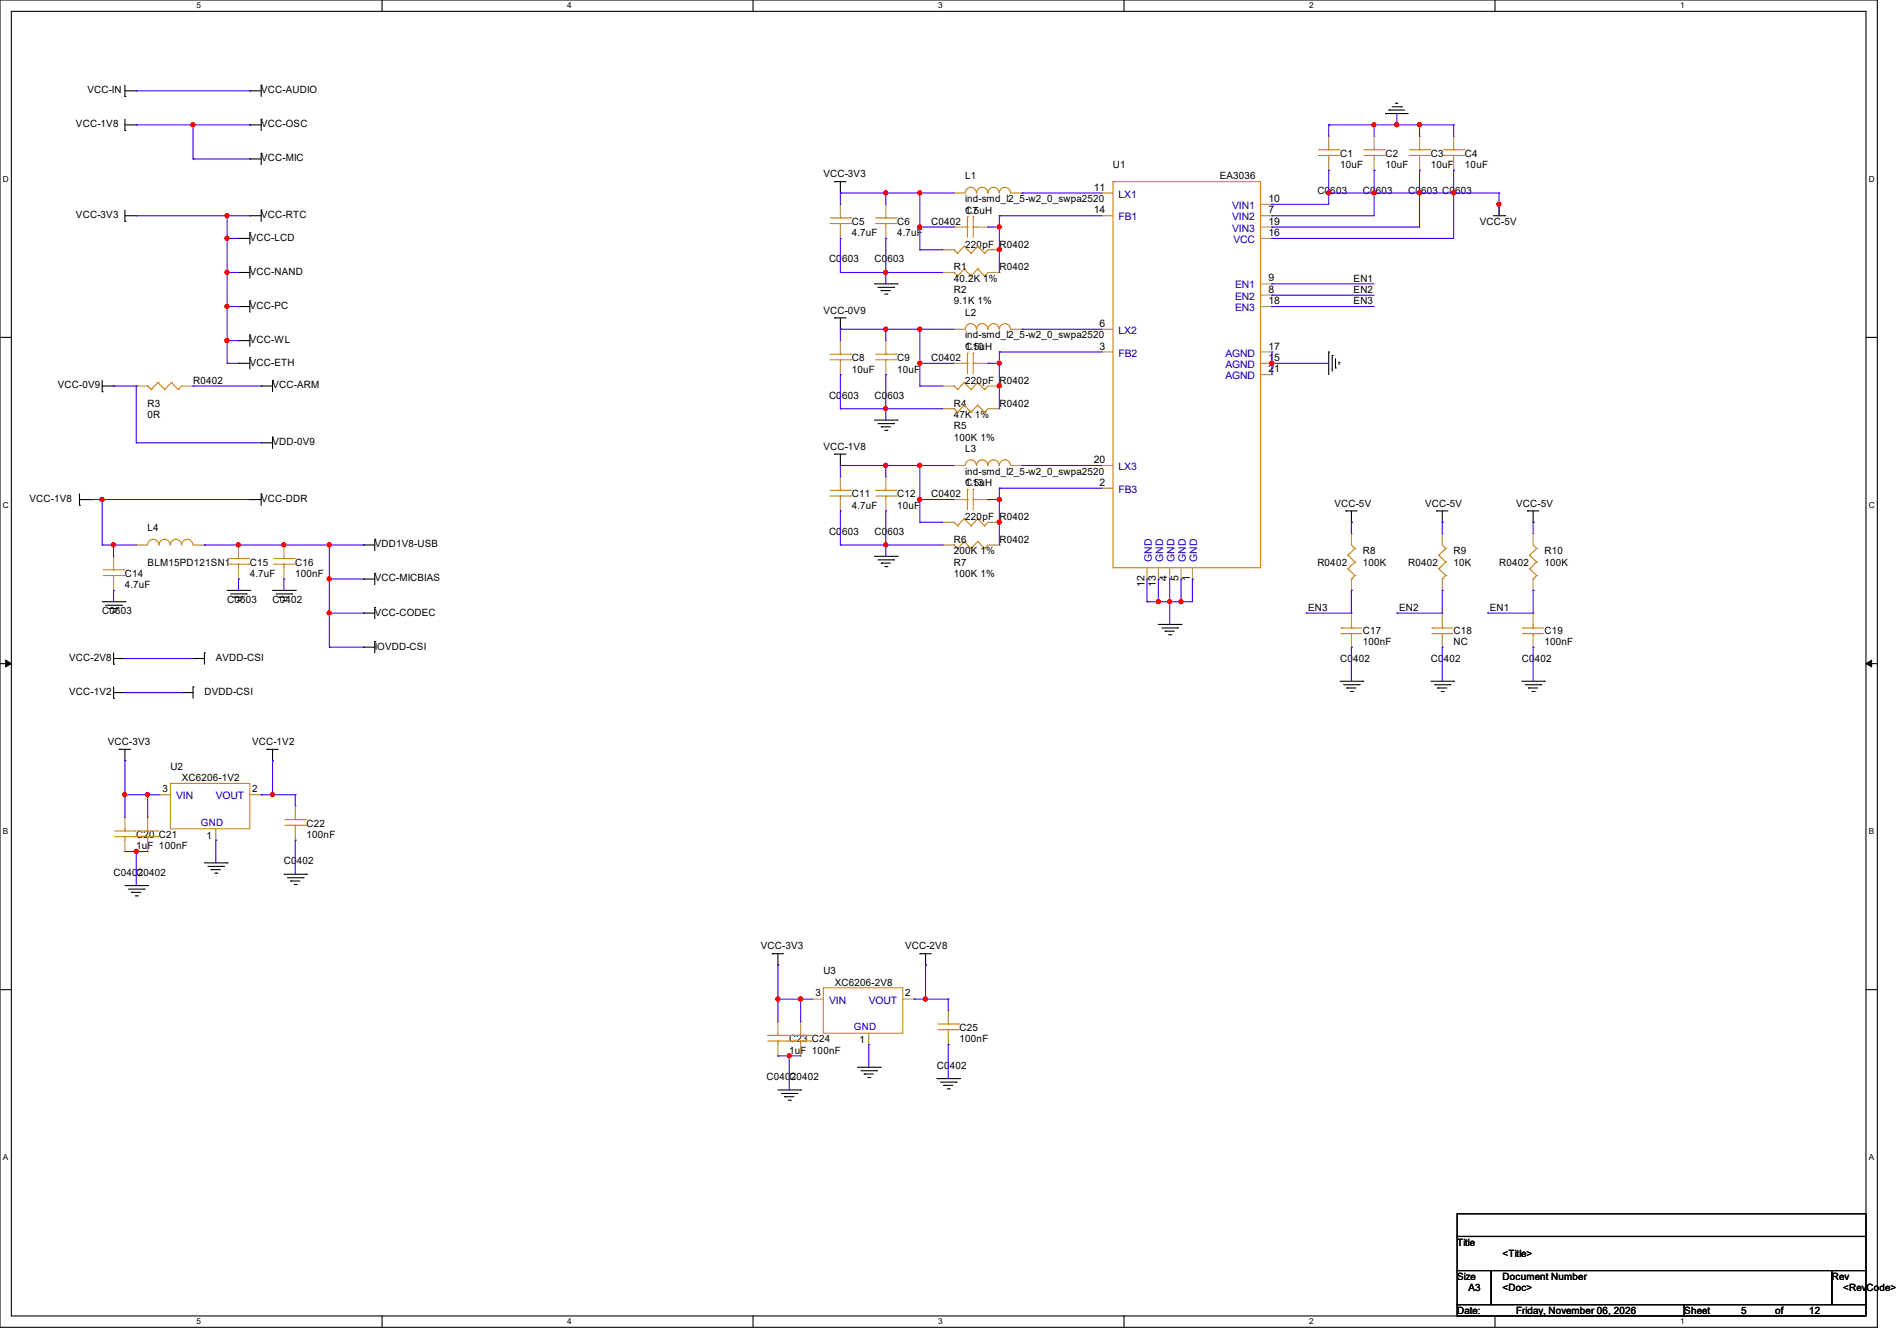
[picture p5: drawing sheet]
<svg xmlns="http://www.w3.org/2000/svg" width="297mm" height="210mm" viewBox="0 0 297 210" stroke-linecap="round" stroke-linejoin="round" font-family="sans-serif">
<defs><g id="words">
<g font-size="1.6">
<text x="13.7" y="14.6">VCC-IN</text>
<text x="40.9" y="14.6">VCC-AUDIO</text>
<text x="11.9" y="19.9">VCC-1V8</text>
<text x="40.9" y="19.9">VCC-OSC</text>
<text x="40.9" y="25.3">VCC-MIC</text>
<text x="128.9" y="27.8">VCC-3V3</text>
<text x="151.1" y="28.1">L1</text>
<text x="171.2" y="29.8">11</text>
<text x="174.2" y="26.3">U1</text>
<text x="191" y="28.1">EA3036</text>
<text x="209.8" y="24.6">C1</text>
<text x="209.8" y="26.3">10uF</text>
<text x="216.9" y="24.6">C2</text>
<text x="216.9" y="26.3">10uF</text>
<text x="224" y="24.6">C3</text>
<text x="224" y="26.3">10uF</text>
<text x="229.4" y="24.6">C4</text>
<text x="229.4" y="26.3">10uF</text>
<text x="11.9" y="34.2">VCC-3V3</text>
<text x="40.9" y="34.2">VCC-RTC</text>
<text x="133.3" y="35.2">C5</text>
<text x="140.5" y="35.2">C6</text>
<text x="145.8" y="35.2">C0402</text>
<text x="151.1" y="33.4">1.5uH</text>
<text x="151.1" y="31.7">ind-smd_l2_5-w2_0_swpa2520</text>
<text x="151.1" y="33.4">C7</text>
<text x="171.2" y="33.4">14</text>
<text x="198.6" y="31.6">10</text>
<text x="198.6" y="33.4">7</text>
<text x="198.6" y="35.2">19</text>
<text x="206.2" y="30.4">C0603</text>
<text x="213.4" y="30.4">C0</text>
<text x="215.4" y="30.4">603</text>
<text x="220.5" y="30.4">C0</text>
<text x="222.5" y="30.4">603 C0</text>
<text x="227.8" y="30.4">603</text>
<text x="231.7" y="35.2">VCC-5V</text>
<text x="39.1" y="37.7">VCC-LCD</text>
<text x="129.8" y="41.1">C0</text>
<text x="131.8" y="41.1">603</text>
<text x="133.3" y="37">4.7uF</text>
<text x="136.9" y="41.1">C0</text>
<text x="138.9" y="41.1">603</text>
<text x="140.5" y="37">4.7uF</text>
<text x="151.1" y="38.8">220pF</text>
<text x="156.5" y="38.8">R0402</text>
<text x="198.6" y="37">16</text>
<text x="39.1" y="43.1">VCC-NAND</text>
<text x="149.4" y="45.9">R2</text>
<text x="149.4" y="47.7">9.1K 1%</text>
<text x="149.4" y="42.3">R1</text>
<text x="149.4" y="44.1">40.2K 1%</text>
<text x="156.5" y="42.3">R0402</text>
<text x="198.6" y="44.1">9</text>
<text x="198.6" y="45.8">8</text>
<text x="198.6" y="47.6">18</text>
<text x="211.9" y="44.1">EN1</text>
<text x="211.9" y="45.9">EN2</text>
<text x="211.9" y="47.7">EN3</text>
<text x="39.1" y="48.4">VCC-PC</text>
<text x="39.1" y="53.7">VCC-WL</text>
<text x="128.9" y="49.1">VCC-0V9</text>
<text x="151.1" y="49.4">L2</text>
<text x="151.1" y="53">ind-smd_l2_5-w2_0_swpa2520</text>
<text x="172.1" y="51.2">6</text>
<text x="39.1" y="57.3">VCC-ETH</text>
<text x="133.3" y="56.6">C8</text>
<text x="133.3" y="58.3">10uF</text>
<text x="140.5" y="56.6">C9</text>
<text x="140.5" y="58.3">10uF</text>
<text x="145.8" y="56.6">C0402</text>
<text x="151.1" y="54.8">C10</text>
<text x="151.1" y="54.8">1.5uH</text>
<text x="172.1" y="54.7">3</text>
<text x="198.6" y="54.7">17</text>
<text x="198.6" y="56.5">15</text>
<text x="198.6" y="58.3">21</text>
<text x="9.1" y="60.8">VCC-0V9</text>
<text x="23.1" y="63.7">R3</text>
<text x="23.1" y="65.4">0R</text>
<text x="30.2" y="60.1">R0402</text>
<text x="42.7" y="60.8">VCC-ARM</text>
<text x="129.8" y="62.4">C0</text>
<text x="131.8" y="62.4">603</text>
<text x="136.9" y="62.4">C0</text>
<text x="138.9" y="62.4">603</text>
<text x="149.4" y="63.7">R4</text>
<text x="149.4" y="65.4">47K 1%</text>
<text x="151.1" y="60.1">220pF</text>
<text x="156.5" y="60.1">R0402</text>
<text x="156.5" y="63.7">R0402</text>
<text x="42.7" y="69.7">VDD-0V9</text>
<text x="128.9" y="70.4">VCC-1V8</text>
<text x="149.4" y="67.2">R5</text>
<text x="149.4" y="69">100K 1%</text>
<text x="151.1" y="70.8">L3</text>
<text x="133.3" y="77.9">C11</text>
<text x="140.5" y="77.9">C12</text>
<text x="145.8" y="77.9">C0402</text>
<text x="151.1" y="76.1">1.5uH</text>
<text x="151.1" y="74.3">ind-smd_l2_5-w2_0_swpa2520</text>
<text x="151.1" y="76.1">C13</text>
<text x="171.2" y="72.5">20</text>
<text x="172.1" y="76.1">2</text>
<text x="4.6" y="78.6">VCC-1V8</text>
<text x="23.1" y="83.2">L4</text>
<text x="40.9" y="78.6">VCC-DDR</text>
<text x="129.8" y="83.8">C0</text>
<text x="131.8" y="83.8">603</text>
<text x="133.3" y="79.7">4.7uF</text>
<text x="136.9" y="83.8">C0</text>
<text x="138.9" y="83.8">603</text>
<text x="140.5" y="79.7">10uF</text>
<text x="151.1" y="81.4">220pF</text>
<text x="156.5" y="81.4">R0402</text>
<text x="208.9" y="79.3">VCC-5V</text>
<text x="223.1" y="79.3">VCC-5V</text>
<text x="237.4" y="79.3">VCC-5V</text>
<text x="23.1" y="88.6">BLM15PD121SN1</text>
<text x="39.1" y="88.6">C15</text>
<text x="46.2" y="88.6">C16</text>
<text x="58.7" y="85.7">VDD1V8-USB</text>
<text x="149.4" y="88.6">R7</text>
<text x="149.4" y="85">R6</text>
<text x="149.4" y="86.8">200K 1%</text>
<text x="156.5" y="85">R0402</text>
<text x="206.2" y="88.6">R0402</text>
<text x="213.4" y="86.8">R8</text>
<text x="213.4" y="88.6">100K</text>
<text x="220.5" y="88.6">R0402</text>
<text x="227.6" y="86.8">R9</text>
<text x="227.6" y="88.6">10K</text>
<text x="234.7" y="88.6">R0402</text>
<text x="241.8" y="86.8">R10</text>
<text x="241.8" y="88.6">100K</text>
<text x="19.6" y="90.3">C14</text>
<text x="19.6" y="92.1">4.7uF</text>
<text x="35.6" y="94.4">C0603</text>
<text x="39.1" y="90.3">4.7uF</text>
<text x="42.7" y="94.4">C0402</text>
<text x="46.2" y="90.3">100nF</text>
<text x="58.7" y="91.1">VCC-MICBIAS</text>
<text x="149.4" y="90.3">100K 1%</text>
<text x="179.2" y="91.9" transform="rotate(-90 179.2 91.9)">12</text>
<text x="181" y="91.9" transform="rotate(-90 181 91.9)">13</text>
<text x="182.8" y="91" transform="rotate(-90 182.8 91)">4</text>
<text x="184.5" y="91" transform="rotate(-90 184.5 91)">5</text>
<text x="186.3" y="91" transform="rotate(-90 186.3 91)">1</text>
<text x="204.8" y="95.7">EN3</text>
<text x="219" y="95.7">EN2</text>
<text x="233.3" y="95.7">EN1</text>
<text x="16" y="96.2">C0603</text>
<text x="58.7" y="96.4">VCC-CODEC</text>
<text x="58.7" y="101.7">IOVDD-CSI</text>
<text x="213.4" y="99.2">C17</text>
<text x="213.4" y="101">100nF</text>
<text x="227.6" y="99.2">C18</text>
<text x="227.6" y="101">NC</text>
<text x="241.8" y="99.2">C19</text>
<text x="241.8" y="101">100nF</text>
<text x="10.8" y="103.5">VCC-2V8</text>
<text x="33.8" y="103.5">AVDD-CSI</text>
<text x="209.8" y="103.7">C0</text>
<text x="211.8" y="103.7">402</text>
<text x="224" y="103.7">C0</text>
<text x="226.1" y="103.7">402</text>
<text x="238.3" y="103.7">C0</text>
<text x="240.3" y="103.7">402</text>
<text x="10.8" y="108.8">VCC-1V2</text>
<text x="32" y="108.8">DVDD-CSI</text>
<text x="16.9" y="116.7">VCC-3V3</text>
<text x="39.5" y="116.7">VCC-1V2</text>
<text x="25.4" y="124">3</text>
<text x="26.7" y="120.6">U2</text>
<text x="28.4" y="122.3">XC6206-1V2</text>
<text x="39.5" y="124">2</text>
<text x="21.3" y="131.2">C20 C21</text>
<text x="32.3" y="131.4">1</text>
<text x="48" y="129.5">C22</text>
<text x="48" y="131.2">100nF</text>
<text x="17.8" y="137.1">C040</text>
<text x="21.3" y="133">1uF 100nF</text>
<text x="21.3" y="137.1">C</text>
<text x="21.6" y="137.1">20402</text>
<text x="44.4" y="135.3">C0</text>
<text x="46.5" y="135.3">402</text>
<text x="119.1" y="148.7">VCC-3V3</text>
<text x="141.7" y="148.7">VCC-2V8</text>
<text x="127.7" y="156">3</text>
<text x="128.9" y="152.6">U3</text>
<text x="130.7" y="154.3">XC6206-2V8</text>
<text x="141.7" y="156">2</text>
<text x="150.2" y="161.5">C25</text>
<text x="123.6" y="163.2">C23 C24</text>
<text x="123.6" y="165">1uF 100nF</text>
<text x="134.6" y="163.4">1</text>
<text x="146.7" y="167.3">C0</text>
<text x="148.7" y="167.3">402</text>
<text x="150.2" y="163.2">100nF</text>
<text x="120" y="169.1">C040</text>
<text x="123.6" y="169.1">C</text>
<text x="123.8" y="169.1">20402</text>
<text x="228.1" y="195.1">Title</text>
<text x="235.2" y="196.8">&lt;Title&gt;</text>
<text x="228.1" y="200.4">Size</text>
<text x="229.9" y="202.2">A3</text>
<text x="235.2" y="200.4">Document Number</text>
<text x="235.2" y="202.2">&lt;Doc&gt;</text>
<text x="286.8" y="200.4">Rev</text>
<text x="288.6" y="202.2">&lt;Rev</text>
<text x="292.2" y="202.2">Co</text>
<text x="294.3" y="202.2">de&gt;</text>
<text x="228.1" y="205.7">Date:</text>
<text x="237.4" y="205.7">Friday, November 06, 2026</text>
<text x="263.7" y="205.7">Sheet</text>
<text x="272.6" y="205.7">5</text>
<text x="277.9" y="205.7">of</text>
<text x="283.3" y="205.7">12</text>
</g>
<g font-size="1.6" fill="#00c">
<text x="175.1" y="34.5">FB1</text>
<text x="175.1" y="30.9">LX1</text>
<text x="192.9" y="32.7">VIN1</text>
<text x="192.9" y="34.5">VIN2</text>
<text x="192.9" y="36.3">VIN3</text>
<text x="193.1" y="38.1">VCC</text>
<text x="193.4" y="45.2">EN1</text>
<text x="193.4" y="46.9">EN2</text>
<text x="175.1" y="52.3">LX2</text>
<text x="193.4" y="48.7">EN3</text>
<text x="175.1" y="55.8">FB2</text>
<text x="191.9" y="55.8">AGND</text>
<text x="191.9" y="57.6">AGND</text>
<text x="191.9" y="59.4">AGND</text>
<text x="175.1" y="73.6">LX3</text>
<text x="175.1" y="77.2">FB3</text>
<text x="180.3" y="88" transform="rotate(-90 180.3 88)">GND</text>
<text x="182.1" y="88" transform="rotate(-90 182.1 88)">GND</text>
<text x="183.9" y="88" transform="rotate(-90 183.9 88)">GND</text>
<text x="185.7" y="88" transform="rotate(-90 185.7 88)">GND</text>
<text x="187.5" y="88" transform="rotate(-90 187.5 88)">GND</text>
<text x="27.6" y="125.2">VIN</text>
<text x="33.8" y="125.2">VOUT</text>
<text x="31.5" y="129.3">GND</text>
<text x="129.8" y="157.2">VIN</text>
<text x="133.7" y="161.3">GND</text>
<text x="136" y="157.2">VOUT</text>
</g>
<g font-size="1.3">
<text x="30.8" y="1.3">5</text>
<text x="88.8" y="1.3">4</text>
<text x="146.9" y="1.3">3</text>
<text x="205" y="1.3">2</text>
<text x="263.1" y="1.3">1</text>
<text x=".5" y="28.4">D</text>
<text x="292.6" y="28.4">D</text>
<text x=".5" y="79.5">C</text>
<text x="292.6" y="79.5">C</text>
<text x=".5" y="130.6">B</text>
<text x="292.6" y="130.6">B</text>
<text x=".5" y="181.7">A</text>
<text x="292.6" y="181.7">A</text>
<text x="30.8" y="207.4">5</text>
<text x="88.8" y="207.4">4</text>
<text x="146.9" y="207.4">3</text>
<text x="205" y="207.4">2</text>
<text x="263.1" y="207.4">1</text>
</g>
</g></defs>
<g fill="none" stroke="#000" stroke-width=".17">
<path d="M0 0h293.9v207.9h-293.9zM1.8 1.8h290.3v204.3h-290.3zM19.6 15.1h.1M19.6 19.6h1.7M19.6 13.3v1.8M19.6 18.7v1.7M19.6 14.2h1.7M21.3 19.6h.1M21.3 14.2h.1M39.1 19.6h.1M39.1 14.2h.1M39.1 19.6h1.8"/>
<path d="M39.1 14.2h1.8M40.9 18.7h.1M40.9 13.3h.1M40.9 13.3v1.8M40.9 18.7v1.7M59.8 0v1.8M117.9 0v1.8M176 0v1.8M216.9 17.8h.1M216.9 17.8h3.6M217.5 17.2h.1M217.5 17.2h2.4"/>
<path d="M218 16.7h1.4M218.5 16.2h.1M218.5 16.2h.4M219.4 16.7h.1M234.1 0v1.8M19.6 20.4h.1M19.6 34.7h.1M19.6 32.9v1.8M19.6 33.8h1.7M21.3 33.8h.1M37.3 37.3h.1M37.3 37.3h1.8"/>
<path d="M39.1 33.8h.1M39.1 36.4h.1M39.1 24.9h.1M39.1 33.8h1.8M39.1 36.4v1.8M39.1 24.9h1.8M40.9 32.9h.1M40.9 24h.1M40.9 24v1.8M40.9 32.9v1.8M130.7 28.4h.1M130.7 28.4h1.8"/>
<path d="M131.6 30.2h.1M131.6 28.4v1.8M233.8 33.8h1.8M234.7 32h.1M234.7 32v1.8M235.6 33.8h.1M0 52.8h1.8M16 59.6v1.7M37.3 42.7h.1M37.3 48h.1M37.3 53.3h.1M37.3 56.9h.1"/>
<path d="M37.3 42.7h1.8M37.3 48h1.8M37.3 53.3h1.8M37.3 56.9h1.8M39.1 41.8h.1M39.1 47.1h.1M39.1 52.5h.1M39.1 56h.1M39.1 41.8v1.8M39.1 47.1v1.8M39.1 52.5v1.7M39.1 56v1.8"/>
<path d="M42.7 59.6h.1M42.7 59.6v1.7M130.7 49.8h.1M130.7 49.8h1.8M131.6 51.6h.1M131.6 49.8v1.8M136.9 44.4h3.6M137.5 45h2.4M138 45.5h.1M138 45.5h1.4M138.5 46.1h.4M138.9 46.1h.1"/>
<path d="M139.9 45h.1M140.5 44.4h.1M208 55.1h.1M208 55.1v3.6M208.6 55.7h.1M208.6 55.7v2.4M209.1 57.6h.1M209.1 56.2v1.4M209.6 56.7h.1M209.6 56.7v.4M292.1 52.8h1.8M12.4 79.1h.1"/>
<path d="M12.4 78.2h1.8M12.4 77.3v1.8M14.2 78.2h.1M16 61.3h.1M16 60.5h1.8M17.8 60.5h.1M39.1 78.2h.1M39.1 78.2h1.8M40.9 69.3h.1M40.9 60.5h.1M40.9 77.3h.1M40.9 77.3v1.8"/>
<path d="M40.9 69.3h1.8M40.9 60.5h1.8M42.7 68.5h.1M42.7 68.5v1.7M130.7 71.1h.1M130.7 71.1h1.8M131.6 72.9h.1M131.6 71.1v1.8M136.9 65.8h3.6M137.5 66.3h2.4M138 66.8h.1M138 66.8h1.4"/>
<path d="M138.5 67.4h.4M138.9 67.4h.1M139.9 66.3h.1M140.5 65.8h.1M16 94.2h3.6M16.6 94.8h2.4M17.1 95.3h.1M17.1 95.3h1.4M17.6 95.8h.3M17.9 95.8h.1M19 94.8h.1M19.6 94.2h.1"/>
<path d="M35.6 92.5h3.5M36.1 93h2.5M36.6 93.5h.1M36.6 93.5h1.5M37.2 94.1h.3M37.5 94.1h.1M38.6 93h.1M39.1 92.5h.1M42.7 92.5h3.5M43.2 93h2.5M43.7 93.5h.1M43.7 93.5h1.5"/>
<path d="M44.3 94.1h.3M44.6 94.1h.1M45.7 93h.1M46.2 92.5h.1M56.9 85.3h.1M56.9 90.7h.1M56.9 96h.1M56.9 85.3h1.8M56.9 90.7h1.8M56.9 96h1.8M58.7 84.5h.1M58.7 89.8h.1"/>
<path d="M58.7 95.1h.1M58.7 84.5v1.7M58.7 89.8v1.8M58.7 95.1v1.8M136.9 87.1h3.6M137.5 87.7h2.4M138 88.2h.1M138 88.2h1.4M138.5 88.7h.4M138.9 88.7h.1M139.9 87.7h.1M140.5 87.1h.1"/>
<path d="M181.4 97.8h3.5M181.9 98.3h2.5M182.4 98.8h.1M182.4 98.8h1.5M183 99.4h.3M183.3 99.4h.1M184.4 98.3h.1M184.9 97.8h.1M210.7 80h.1M210.7 80h1.8M211.6 81.8h.1M211.6 80v1.8"/>
<path d="M224.9 80h.1M224.9 80h1.8M225.8 81.8h.1M225.8 80v1.8M239.1 80h.1M239.1 80h1.8M240 81.8h.1M240 80v1.8M0 103.9h1.8M17.8 104h.1M17.8 109.3h.1M17.8 103.1h1.8"/>
<path d="M17.8 108.5h1.8M17.8 102.2v1.8M17.8 107.6v1.7M18.7 117.3h.1M18.7 117.3h1.7M19.6 119.1h.1M19.6 103.1h.1M19.6 108.5h.1M19.6 117.3v1.8M28.4 108.5h.1M28.4 108.5h1.8M30.2 103.1h.1"/>
<path d="M30.2 107.6h.1M30.2 103.1h1.8M30.2 107.6v1.7M32 102.2h.1M32 102.2v1.8M41.8 117.3h.1M41.8 117.3h1.8M42.7 119.1h.1M42.7 117.3v1.8M56.9 101.3h.1M56.9 101.3h1.8M58.7 100.5h.1"/>
<path d="M58.7 100.5v1.7M209.8 106.7h3.6M210.4 107.2h2.4M210.9 107.7h.1M210.9 107.7h1.4M211.4 108.3h.4M211.8 108.3h.1M212.8 107.2h.1M213.4 106.7h.1M224 106.7h3.6M224.6 107.2h2.4M225.1 107.7h.1"/>
<path d="M225.1 107.7h1.4M225.6 108.3h.4M226 108.3h.1M227 107.2h.1M227.6 106.7h.1M238.3 106.7h3.5M238.8 107.2h2.5M239.3 107.7h.1M239.3 107.7h1.4M239.9 108.3h.3M240.2 108.3h.1M241.3 107.2h.1"/>
<path d="M241.8 106.7h.1M292.1 103.9h1.8M19.6 138.7h3.5M20.1 139.2h2.5M20.6 139.7h.1M20.6 139.7h1.5M22.6 139.2h.1M23.1 138.7h.1M32 135.1h3.6M32.6 135.7h2.4M33.1 136.2h.1M33.1 136.2h1.4"/>
<path d="M33.6 136.7h.4M34 136.7h.1M35 135.7h.1M35.6 135.1h.1M44.4 136.9h3.6M45 137.5h2.5M45.5 138h.1M45.5 138h1.4M46.1 138.5h.3M46.4 138.5h.1M47.5 137.5h.1M48 136.9h.1"/>
<path d="M0 155h1.8M21.2 140.3h.3M21.5 140.3h.1M120.9 149.4h.1M120.9 149.4h1.8M121.8 151.1h.1M121.8 149.4v1.7M144 149.4h.1M144 149.4h1.8M144.9 151.1h.1M144.9 149.4v1.7M292.1 155h1.8"/>
<path d="M121.8 170.7h3.5M122.3 171.2h2.5M122.9 171.7h.1M122.9 171.7h1.4M123.4 172.3h.3M123.7 172.3h.1M124.8 171.2h.1M125.3 170.7h.1M134.2 167.1h3.6M134.8 167.7h2.4M135.3 168.2h.1M135.3 168.2h1.4"/>
<path d="M135.8 168.7h.4M136.2 168.7h.1M137.2 167.7h.1M137.8 167.1h.1M146.7 168.9h3.5M147.2 169.5h2.5M147.7 170h.1M147.7 170h1.5M148.3 170.5h.3M148.6 170.5h.1M149.7 169.5h.1M150.2 168.9h.1"/>
<path d="M228.1 190.1h64v3.5h-64zM228.1 193.6h64v5.4h-64zM228.1 199h5.4v5.3h-5.4zM233.5 199h53.3v5.3h-53.3zM286.8 199h5.3v5.3h-5.3zM59.8 206.1v1.8M117.9 206.1v1.8M176 206.1v1.8M228.1 204.3h35.6v1.8h-35.6zM234.1 206.1v1.8M263.7 204.3h28.4v1.8h-28.4z"/>
</g>
<path d="M.9 103.4l.9 .5-.9 .5zM292.1 103.9l.9-.5v1z" fill="#000"/>
<path d="M.9 103.4l.9 .5-.9 .5zM292.1 103.9l.9-.5v1z" fill="none" stroke="#000" stroke-width=".16"/>
<g fill="none" stroke="#cc8006" stroke-width=".17">
<path d="M130 35h3.2M130 34.1h3.2M131.6 34.1h.1M131.6 35h.1M131.6 33.8v.3M131.6 35v.6M133.2 35h.1M133.2 34.1h.1M137.1 35h3.2M137.1 34.1h3.2M138.7 34.1h.1M138.7 35h.1"/>
<path d="M138.7 33.8v.3M138.7 35v.6M140.3 35h.1M140.3 34.1h.1M149.4 39.1h.1M149.4 39.1l.5 .6M149.9 39.7h.1M151 38.6h.1M151 38.6l1 1.1M151 38.6l-1.1 1.1M151.1 30.2a.87 .87 0 0 1 .9-.9 .87 .87 0 0 1 .9 .9M151.1 35.6h.4"/>
<path d="M151.5 35.6h.1M151.5 34h.1M151.5 34v3.2M152 39.7h.1M152.4 34h.1M152.4 35.6h.1M152.4 35.6h.5M152.4 34v3.2M152.9 30.2a.87 .87 0 0 1 .9-.9 .87 .87 0 0 1 .8 .9M153.1 38.6h.1M153.1 38.6l1 1.1M153.1 38.6l-1.1 1.1"/>
<path d="M154.1 39.7h.1M154.7 30.2a.87 .87 0 0 1 .9-.9 .87 .87 0 0 1 .8 .9M154.7 39.1l-.6 .6M156.5 30.2a.87 .87 0 0 1 .8-.9 .87 .87 0 0 1 .9 .9M174.2 28.4h23.2v60.5h-23.2zM174.2 28.4h.2M174.4 28.4h.1M206.4 24.3h3.2M206.4 23.5h3.2M208 23.5h.1M208 24.3h.1M208 23.1v.4"/>
<path d="M208 24.3v.6M209.6 24.3h.1M209.6 23.5h.1M213.5 24.3h3.2M213.5 23.5h3.2M215.1 23.5h.1M215.1 24.3h.1M215.1 23.1v.4M215.1 24.3v.6M216.7 24.3h.1M216.7 23.5h.1M220.6 24.3h3.3"/>
<path d="M220.6 23.5h3.3M222.2 23.5h.1M222.2 24.3h.1M222.2 23.1v.4M222.2 24.3v.6M223.9 24.3h.1M223.9 23.5h.1M226 24.3h3.2M226 23.5h3.2M227.6 23.5h.1M227.6 24.3h.1M227.6 23.1v.4"/>
<path d="M227.6 24.3v.6M229.2 24.3h.1M229.2 23.5h.1M24.7 59.9h.1M24.7 59.9l1.1 1.1M24.7 59.9l-1 1.1M26.8 59.9h.1M26.8 59.9l1.1 1.1M26.8 59.9l-1 1.1M130 56.3h3.2M130 55.5h3.2M131.6 55.5h.1"/>
<path d="M131.6 56.3h.1M131.6 55.1v.4M131.6 56.3v.6M133.2 56.3h.1M133.2 55.5h.1M137.1 56.3h3.2M137.1 55.5h3.2M138.7 55.5h.1M138.7 56.3h.1M138.7 55.1v.4M138.7 56.3v.6M140.3 56.3h.1"/>
<path d="M140.3 55.5h.1M149.4 42.7h.1M149.4 42.7l.5 .5M149.9 43.2h.1M151 59.9h.1M151 42.1h.1M151 59.9l1 1.1M151 59.9l-1.1 1.1M151 42.1l1 1.1M151 42.1l-1.1 1.1M151.1 51.6a.87 .87 0 0 1 .9-.9 .87 .87 0 0 1 .9 .9M151.1 56.9h.4"/>
<path d="M151.5 56.9h.1M151.5 55.3h.1M151.5 55.3v3.2M152 43.2h.1M152.4 55.3h.1M152.4 56.9h.1M152.4 55.3v3.2M152.4 56.9h.5M152.9 51.6a.87 .87 0 0 1 .9-.9 .87 .87 0 0 1 .8 .9M153.1 59.9h.1M153.1 42.1h.1M153.1 59.9l1 1.1"/>
<path d="M153.1 59.9l-1.1 1.1M153.1 42.1l1 1.1M153.1 42.1l-1.1 1.1M154.1 43.2h.1M154.7 51.6a.87 .87 0 0 1 .9-.9 .87 .87 0 0 1 .8 .9M154.7 42.7l-.6 .5M156.5 51.6a.87 .87 0 0 1 .8-.9 .87 .87 0 0 1 .9 .9M23.1 60.5h.1M23.1 60.5l.6 .5M23.7 61h.1M25.8 61h.1M27.9 61h.1"/>
<path d="M28.4 60.5l-.5 .5M130 77.7h3.2M130 76.8h3.2M131.6 76.8h.1M131.6 77.7h.1M131.6 76.5v.3M131.6 77.7v.5M133.2 77.7h.1M133.2 76.8h.1M137.1 77.7h3.2M137.1 76.8h3.2M138.7 76.8h.1"/>
<path d="M138.7 77.7h.1M138.7 76.5v.3M138.7 77.7v.5M140.3 77.7h.1M140.3 76.8h.1M149.4 60.5h.1M149.4 64h.1M149.4 60.5l.5 .5M149.4 64l.5 .6M149.9 61h.1M149.9 64.6h.1M151 63.5h.1"/>
<path d="M151 63.5l1 1.1M151 63.5l-1.1 1.1M151.1 72.9a.87 .87 0 0 1 .9-.9 .87 .87 0 0 1 .9 .9M151.1 78.2h.4M151.5 78.2h.1M151.5 76.6h.1M151.5 76.6v3.2M152 61h.1M152 64.6h.1M152.4 76.6h.1M152.4 78.2h.1M152.4 76.6v3.2"/>
<path d="M152.4 78.2h.5M152.9 72.9a.87 .87 0 0 1 .9-.9 .87 .87 0 0 1 .8 .9M153.1 63.5h.1M153.1 63.5l1 1.1M153.1 63.5l-1.1 1.1M154.1 61h.1M154.1 64.6h.1M154.7 72.9a.87 .87 0 0 1 .9-.9 .87 .87 0 0 1 .8 .9M154.7 60.5l-.6 .5M154.7 64l-.6 .6M156.5 72.9a.87 .87 0 0 1 .8-.9 .87 .87 0 0 1 .9 .9M16.2 90.1h3.2"/>
<path d="M16.2 89.2h3.2M17.8 89.2h.1M17.8 90.1h.1M17.8 88.9v.3M17.8 90.1v.6M19.4 90.1h.1M19.4 89.2h.1M23.1 85.3a.87 .87 0 0 1 .9-.8 .87 .87 0 0 1 .8 .8M24.9 85.3a.87 .87 0 0 1 .9-.8 .87 .87 0 0 1 .8 .8M26.7 85.3a.87 .87 0 0 1 .8-.8 .87 .87 0 0 1 .9 .8M28.4 85.3a.87 .87 0 0 1 .9-.8 .87 .87 0 0 1 .9 .8M35.7 88.3h3.2"/>
<path d="M35.7 87.5h3.2M37.3 87.5h.1M37.3 88.3h.1M37.3 87.1v.4M37.3 88.3v.6M38.9 88.3h.1M38.9 87.5h.1M42.8 88.3h3.3M42.8 87.5h3.3M44.4 87.5h.1M44.4 88.3h.1M44.4 87.1v.4"/>
<path d="M44.4 88.3v.6M46.1 88.3h.1M46.1 87.5h.1M149.4 85.3h.1M149.4 81.8h.1M149.4 85.3l.5 .6M149.4 81.8l.5 .5M149.9 85.9h.1M149.9 82.3h.1M151 84.8h.1M151 81.2h.1M151 84.8l1 1.1"/>
<path d="M151 84.8l-1.1 1.1M151 81.2l1 1.1M151 81.2l-1.1 1.1M152 85.9h.1M152 82.3h.1M153.1 84.8h.1M153.1 81.2h.1M153.1 84.8l1 1.1M153.1 84.8l-1.1 1.1M153.1 81.2l1 1.1M153.1 81.2l-1.1 1.1M154.1 85.9h.1"/>
<path d="M154.1 82.3h.1M154.7 85.3l-.6 .6M154.7 81.8l-.6 .5M210 98.3h.1M210 99.2h.1M210 98.3h3.2M210 99.2h3.2M211 87h.1M211 89.1h.1M211 87l1.1 1M211 89.1l1.1 1M211.6 99.2h.1"/>
<path d="M211.6 98.3h.1M211.6 90.7h.1M211.6 97.8v.5M211.6 99.2v.4M211.6 85.3l.5 .6M212.1 85.9h.1M212.1 88h.1M212.1 90.1h.1M212.1 85.9l-1.1 1.1M212.1 88l-1.1 1.1M212.1 90.1l-.5 .6M224.2 98.3h.1"/>
<path d="M224.2 99.2h.1M224.2 98.3h3.2M224.2 99.2h3.2M225.3 87h.1M225.3 89.1h.1M225.3 87l1.1 1M225.3 89.1l1.1 1M225.8 90.7h.1M225.8 99.2h.1M225.8 98.3h.1M225.8 85.3l.6 .6M225.8 97.8v.5"/>
<path d="M225.8 99.2v.4M226.4 85.9h.1M226.4 88h.1M226.4 90.1h.1M226.4 85.9l-1.1 1.1M226.4 88l-1.1 1.1M226.4 90.1l-.6 .6M238.4 98.3h.1M238.4 99.2h.1M238.4 98.3h3.2M238.4 99.2h3.2M239.5 87h.1"/>
<path d="M239.5 89.1h.1M239.5 87l1.1 1M239.5 89.1l1.1 1M240 99.2h.1M240 98.3h.1M240 90.7h.1M240 97.8v.5M240 99.2v.4M240 85.3l.6 .6M240.6 85.9h.1M240.6 88h.1M240.6 90.1h.1"/>
<path d="M240.6 85.9l-1.1 1.1M240.6 88l-1.1 1.1M240.6 90.1l-.6 .6M17.9 131h3.3M17.9 130.1h3.3M19.6 130.1h.1M19.6 131h.1M19.6 129.8v.3M19.6 131v.6M21.2 131h.1M21.2 130.1h.1M21.5 131h3.2"/>
<path d="M21.5 130.1h3.2M23.1 130.1h.1M23.1 131h.1M23.1 129.8v.3M23.1 131v.6M24.7 131h.1M24.7 130.1h.1M26.7 122.7h12.4v7.1h-12.4zM44.6 129.2h3.2M44.6 128.4h3.2M46.2 128.4h.1M46.2 129.2h.1"/>
<path d="M46.2 128v.4M46.2 129.2v.6M47.8 129.2h.1M47.8 128.4h.1M128.9 154.7h12.5v7.1h-12.5zM120.2 163h3.2M120.2 162.1h3.2M121.8 162.1h.1M121.8 163h.1M121.8 161.8v.3M121.8 163v.6M123.4 163h.1"/>
<path d="M123.4 162.1h.1M123.7 163h3.3M123.7 162.1h3.3M125.3 162.1h.1M125.3 163h.1M125.3 161.8v.3M125.3 163v.6M127 163h.1M127 162.1h.1M146.9 161.2h3.2M146.9 160.4h3.2M148.5 160.4h.1"/>
<path d="M148.5 161.2h.1M148.5 160v.4M148.5 161.2v.6M150.1 161.2h.1M150.1 160.4h.1"/>
</g>
<g fill="none" stroke="#a84" stroke-width=".17">
<path d="M131.6 32h.1M131.6 37.3h.1M131.6 32v1.8M131.6 35.6v1.7M138.7 32h.1M138.7 37.3h.1M138.7 32v1.8M138.7 35.6v1.7M147.6 39.1h.1M147.6 39.1h1.8M149.4 30.2h.1M149.4 35.6h.1"/>
<path d="M149.4 30.2h1.7M149.4 35.6h1.7M152.9 35.6h1.8M154.7 35.6h.1M154.7 39.1h1.8M156.5 39.1h.1M158.2 30.2h1.8M160 30.2h.1M172.5 33.8h.1M172.5 30.2h.1M172.5 30.2h1.7M172.5 33.8h1.7"/>
<path d="M197.4 35.6h1.7M197.4 33.8h1.7M197.4 37.3h1.7M197.4 32h1.7M199.1 37.3h.1M199.1 32h.1M199.1 33.8h.1M199.1 35.6h.1M208 21.3h.1M208 26.7h.1M208 21.3v1.8M208 24.9v1.8"/>
<path d="M215.1 21.3h.1M215.1 26.7h.1M215.1 21.3v1.8M215.1 24.9v1.8M222.2 21.3h.1M222.2 26.7h.1M222.2 21.3v1.8M222.2 24.9v1.8M227.6 21.3h.1M227.6 26.7h.1M227.6 21.3v1.8M227.6 24.9v1.8"/>
<path d="M131.6 53.3h.1M131.6 58.7h.1M131.6 53.3v1.8M131.6 56.9v1.8M138.7 53.3h.1M138.7 58.7h.1M138.7 53.3v1.8M138.7 56.9v1.8M147.6 42.7h.1M147.6 42.7h1.8M149.4 56.9h.1M149.4 51.6h.1"/>
<path d="M149.4 56.9h1.7M149.4 51.6h1.7M152.9 56.9h1.8M154.7 56.9h.1M154.7 42.7h1.8M156.5 42.7h.1M158.2 51.6h1.8M160 51.6h.1M172.5 51.6h.1M172.5 55.1h.1M172.5 55.1h1.7M172.5 51.6h1.7"/>
<path d="M197.4 55.1h1.7M197.4 56.9h1.7M197.4 58.7h1.7M197.4 44.4h1.7M197.4 46.2h1.7M197.4 48h1.7M199.1 55.1h.1M199.1 56.9h.1M199.1 58.7h.1M199.1 44.4h.1M199.1 46.2h.1M199.1 48h.1"/>
<path d="M21.3 60.5h.1M21.3 60.5h1.8M28.4 60.5h1.8M30.2 60.5h.1M131.6 74.7h.1M131.6 74.7v1.8M131.6 78.2v1.8M138.7 74.7h.1M138.7 74.7v1.8M138.7 78.2v1.8M147.6 60.5h.1M147.6 64h.1"/>
<path d="M147.6 60.5h1.8M147.6 64h1.8M149.4 72.9h.1M149.4 78.2h.1M149.4 72.9h1.7M149.4 78.2h1.7M152.9 78.2h1.8M154.7 78.2h.1M154.7 60.5h1.8M154.7 64h1.8M156.5 60.5h.1M156.5 64h.1"/>
<path d="M158.2 72.9h1.8M160 72.9h.1M172.5 72.9h.1M172.5 76.5h.1M172.5 72.9h1.7M172.5 76.5h1.7M17.8 87.1h.1M17.8 92.5h.1M17.8 87.1v1.8M17.8 90.7v1.8M21.3 85.3h.1M21.3 85.3h1.8"/>
<path d="M30.2 85.3h1.8M32 85.3h.1M37.3 85.3h.1M37.3 90.7h.1M37.3 85.3v1.8M37.3 88.9v1.8M44.4 85.3h.1M44.4 90.7h.1M44.4 85.3v1.8M44.4 88.9v1.8M131.6 80h.1M138.7 80h.1"/>
<path d="M147.6 85.3h.1M147.6 81.8h.1M147.6 85.3h1.8M147.6 81.8h1.8M154.7 85.3h1.8M154.7 81.8h1.8M156.5 85.3h.1M156.5 81.8h.1M179.6 90.7h.1M179.6 88.9v1.8M181.4 90.7h.1M181.4 88.9v1.8"/>
<path d="M183.1 90.7h.1M183.1 88.9v1.8M184.9 90.7h.1M184.9 88.9v1.8M186.7 90.7h.1M186.7 88.9v1.8M211.6 96h.1M211.6 83.6h.1M211.6 92.5h.1M211.6 83.6v1.7M211.6 90.7v1.8M211.6 96v1.8"/>
<path d="M211.6 99.6v1.7M225.8 83.6h.1M225.8 92.5h.1M225.8 96h.1M225.8 83.6v1.7M225.8 90.7v1.8M225.8 96v1.8M225.8 99.6v1.7M240 96h.1M240 83.6h.1M240 92.5h.1M240 83.6v1.7"/>
<path d="M240 90.7v1.8M240 96v1.8M240 99.6v1.7M211.6 101.3h.1M225.8 101.3h.1M240 101.3h.1M19.6 128h.1M19.6 133.3h.1M19.6 128v1.8M19.6 131.6v1.7M23.1 128h.1M23.1 133.3h.1"/>
<path d="M23.1 128v1.8M23.1 131.6v1.7M24.9 124.5h.1M24.9 124.5h1.8M33.8 131.6h.1M33.8 129.8v1.8M39.1 124.5h1.8M40.9 124.5h.1M46.2 126.2h.1M46.2 131.6h.1M46.2 126.2v1.8M46.2 129.8v1.8"/>
<path d="M127.1 156.5h.1M127.1 156.5h1.8M141.4 156.5h1.7M143.1 156.5h.1M148.5 158.2h.1M148.5 158.2v1.8M121.8 160h.1M121.8 165.4h.1M121.8 160v1.8M121.8 163.6v1.8M125.3 160h.1M125.3 165.4h.1"/>
<path d="M125.3 160v1.8M125.3 163.6v1.8M136 163.6h.1M136 161.8v1.8M148.5 163.6h.1M148.5 161.8v1.8"/>
</g>
<path d="M21.3 19.6h8.9M30.2 19.6h.1M21.3 33.8h17.8M35.6 33.8h.1M35.6 37.3h.1M35.6 37.3h1.7M35.6 33.8v3.5M39.1 33.8h.1" fill="none" stroke="#4200ff" stroke-width=".17"/>
<circle cx="35.5" cy="33.8" r=".32" fill="#f00"/>
<circle cx="35.5" cy="33.8" r=".32" fill="none" stroke="#f00" stroke-width=".17"/>
<path d="M39.1 19.6h.1M39.1 19.6h-8.9v5.3M30.2 24.9h.1" fill="none" stroke="#4200ff" stroke-width=".17"/>
<circle cx="30.2" cy="19.5" r=".32" fill="#f00"/>
<circle cx="30.2" cy="19.5" r=".32" fill="none" stroke="#f00" stroke-width=".17"/>
<path d="M30.2 24.9h.1M30.2 24.9h8.9M154.7 35.6h.1M156.5 33.8h.1M156.5 33.8v1.8h-1.8M160 30.2h.1M160 30.2h12.5" fill="none" stroke="#4200ff" stroke-width=".17"/>
<circle cx="156.4" cy="35.5" r=".32" fill="#f00"/>
<circle cx="156.4" cy="35.5" r=".32" fill="none" stroke="#f00" stroke-width=".17"/>
<path d="M144 39.1h.1M144 30.2h.1M144 39.1h3.6M144 30.2v5.4M144 30.2h5.4M156.5 33.8h.1M156.5 35.6h.1M156.5 33.8h16M156.5 35.6v3.5" fill="none" stroke="#4200ff" stroke-width=".17"/>
<circle cx="144" cy="30.2" r=".32" fill="#f00"/>
<circle cx="144" cy="30.2" r=".32" fill="none" stroke="#f00" stroke-width=".17"/>
<path d="M144 35.6h.1M144 35.6h5.4" fill="none" stroke="#4200ff" stroke-width=".17"/>
<circle cx="144" cy="35.5" r=".32" fill="#f00"/>
<circle cx="144" cy="35.5" r=".32" fill="none" stroke="#f00" stroke-width=".17"/>
<path d="M144 35.6h.1M144 35.6v3.5M156.5 39.1h.1M156.5 39.1v3.6" fill="none" stroke="#4200ff" stroke-width=".17"/>
<circle cx="156.4" cy="39.1" r=".32" fill="#f00"/>
<circle cx="156.4" cy="39.1" r=".32" fill="none" stroke="#f00" stroke-width=".17"/>
<path d="M131.6 30.2h.1M131.6 30.2h12.4M131.6 30.2v1.8M138.7 30.2h.1M138.7 30.2v1.8" fill="none" stroke="#4200ff" stroke-width=".17"/>
<circle cx="138.7" cy="30.2" r=".32" fill="#f00"/>
<circle cx="138.7" cy="30.2" r=".32" fill="none" stroke="#f00" stroke-width=".17"/>
<path d="M131.6 37.3h.1M131.6 37.3v5.4M138.7 37.3h.1M138.7 37.3v5.4h-7.1M131.6 42.7h.1" fill="none" stroke="#4200ff" stroke-width=".17"/>
<circle cx="138.7" cy="42.7" r=".32" fill="#f00"/>
<circle cx="138.7" cy="42.7" r=".32" fill="none" stroke="#f00" stroke-width=".17"/>
<path d="M131.6 51.6h.1M131.6 51.6h7.1M138.7 42.7h.1M138.7 42.7h8.9M138.7 42.7v1.7" fill="none" stroke="#4200ff" stroke-width=".17"/>
<circle cx="138.7" cy="51.5" r=".32" fill="#f00"/>
<circle cx="138.7" cy="51.5" r=".32" fill="none" stroke="#f00" stroke-width=".17"/>
<path d="M131.6 51.6h.1M131.6 51.6v1.7M138.7 51.6h.1M138.7 51.6v1.7M138.7 51.6h10.7M144 51.6h.1M144 51.6v5.3" fill="none" stroke="#4200ff" stroke-width=".17"/>
<circle cx="144" cy="51.5" r=".32" fill="#f00"/>
<circle cx="144" cy="51.5" r=".32" fill="none" stroke="#f00" stroke-width=".17"/>
<path d="M144 56.9h.1M144 56.9h5.4M156.5 55.1h.1M156.5 55.1h16M156.5 55.1v1.8M160 51.6h.1M160 51.6h12.5" fill="none" stroke="#4200ff" stroke-width=".17"/>
<circle cx="144" cy="56.9" r=".32" fill="#f00"/>
<circle cx="144" cy="56.9" r=".32" fill="none" stroke="#f00" stroke-width=".17"/>
<path d="M144 56.9h.1M144 56.9v3.6M154.7 56.9h.1M154.7 56.9h1.8M156.5 56.9h.1M156.5 56.9v3.6" fill="none" stroke="#4200ff" stroke-width=".17"/>
<circle cx="156.4" cy="60.4" r=".32" fill="#f00"/>
<circle cx="156.4" cy="60.4" r=".32" fill="none" stroke="#f00" stroke-width=".17"/>
<circle cx="156.4" cy="56.9" r=".32" fill="#f00"/>
<circle cx="156.4" cy="56.9" r=".32" fill="none" stroke="#f00" stroke-width=".17"/>
<path d="M131.6 58.7h.1M131.6 58.7v5.3M138.7 58.7h.1M138.7 58.7v5.3" fill="none" stroke="#4200ff" stroke-width=".17"/>
<circle cx="138.7" cy="64" r=".32" fill="#f00"/>
<circle cx="138.7" cy="64" r=".32" fill="none" stroke="#f00" stroke-width=".17"/>
<path d="M131.6 64h.1M131.6 72.9h.1M131.6 64h16M131.6 72.9h7.1M138.7 64h.1M138.7 64v1.8M144 60.5h.1M144 60.5h3.6M156.5 60.5h.1M156.5 60.5v3.5" fill="none" stroke="#4200ff" stroke-width=".17"/>
<circle cx="138.7" cy="72.9" r=".32" fill="#f00"/>
<circle cx="138.7" cy="72.9" r=".32" fill="none" stroke="#f00" stroke-width=".17"/>
<path d="M131.6 72.9h.1M131.6 72.9v1.8M138.7 72.9h.1M138.7 72.9h10.7M138.7 72.9v1.8M144 72.9h.1M144 72.9v5.3" fill="none" stroke="#4200ff" stroke-width=".17"/>
<circle cx="144" cy="72.9" r=".32" fill="#f00"/>
<circle cx="144" cy="72.9" r=".32" fill="none" stroke="#f00" stroke-width=".17"/>
<path d="M144 78.2h.1M144 78.2h5.4M156.5 76.5h.1M156.5 76.5h16M156.5 76.5v1.7M160 72.9h.1M160 72.9h12.5" fill="none" stroke="#4200ff" stroke-width=".17"/>
<circle cx="144" cy="78.2" r=".32" fill="#f00"/>
<circle cx="144" cy="78.2" r=".32" fill="none" stroke="#f00" stroke-width=".17"/>
<path d="M144 78.2h.1M144 78.2v3.6M154.7 78.2h.1M154.7 78.2h1.8M156.5 78.2h.1M156.5 78.2v3.6" fill="none" stroke="#4200ff" stroke-width=".17"/>
<circle cx="156.4" cy="81.8" r=".32" fill="#f00"/>
<circle cx="156.4" cy="81.8" r=".32" fill="none" stroke="#f00" stroke-width=".17"/>
<circle cx="156.4" cy="78.2" r=".32" fill="#f00"/>
<circle cx="156.4" cy="78.2" r=".32" fill="none" stroke="#f00" stroke-width=".17"/>
<path d="M131.6 80h.1M131.6 80v5.3M138.7 80h.1M138.7 80v5.3" fill="none" stroke="#4200ff" stroke-width=".17"/>
<circle cx="138.7" cy="85.3" r=".32" fill="#f00"/>
<circle cx="138.7" cy="85.3" r=".32" fill="none" stroke="#f00" stroke-width=".17"/>
<g fill="none" stroke="#4200ff" stroke-width=".17">
<path d="M131.6 85.3h.1M131.6 85.3h16M138.7 85.3h.1M138.7 85.3v1.8M144 81.8h.1M144 81.8h3.6M156.5 81.8h.1M156.5 81.8v3.5M179.6 90.7h.1M179.6 94.2h.1M179.6 90.7v3.5M179.6 94.2h1.8"/>
<path d="M184.9 90.7h.1M184.9 94.2h.1M184.9 90.7v3.5M186.7 90.7h.1M186.7 90.7v3.5h-1.8"/>
</g>
<circle cx="184.9" cy="94.2" r=".32" fill="#f00"/>
<circle cx="184.9" cy="94.2" r=".32" fill="none" stroke="#f00" stroke-width=".17"/>
<path d="M183.1 90.7h.1M183.1 90.7v3.5" fill="none" stroke="#4200ff" stroke-width=".17"/>
<circle cx="183.1" cy="94.2" r=".32" fill="#f00"/>
<circle cx="183.1" cy="94.2" r=".32" fill="none" stroke="#f00" stroke-width=".17"/>
<path d="M181.4 90.7h.1M181.4 90.7v3.5M183.1 94.2h.1M183.1 94.2h1.8" fill="none" stroke="#4200ff" stroke-width=".17"/>
<circle cx="181.3" cy="94.2" r=".32" fill="#f00"/>
<circle cx="181.3" cy="94.2" r=".32" fill="none" stroke="#f00" stroke-width=".17"/>
<path d="M199.1 32h.1M199.1 32h8.9M208 26.7h.1M208 26.7v3.5M181.4 94.2h.1M181.4 94.2h1.7M183.1 94.2h.1M183.1 94.2v3.6" fill="none" stroke="#4200ff" stroke-width=".17"/>
<circle cx="208" cy="30.2" r=".32" fill="#f00"/>
<circle cx="208" cy="30.2" r=".32" fill="none" stroke="#f00" stroke-width=".17"/>
<path d="M199.1 33.8h.1M199.1 35.6h.1M199.1 37.3h.1M199.1 33.8h16M199.1 35.6h23.1M199.1 37.3h28.5M215.1 26.7h.1M215.1 26.7v3.5M222.2 26.7h.1M222.2 26.7v3.5M227.6 26.7h.1M227.6 26.7v3.5" fill="none" stroke="#4200ff" stroke-width=".17"/>
<circle cx="227.6" cy="30.2" r=".32" fill="#f00"/>
<circle cx="227.6" cy="30.2" r=".32" fill="none" stroke="#f00" stroke-width=".17"/>
<path d="M208 30.2h.1M208 30.2h14.2M215.1 30.2h.1" fill="none" stroke="#4200ff" stroke-width=".17"/>
<circle cx="222.2" cy="30.2" r=".32" fill="#f00"/>
<circle cx="222.2" cy="30.2" r=".32" fill="none" stroke="#f00" stroke-width=".17"/>
<circle cx="215.1" cy="30.2" r=".32" fill="#f00"/>
<circle cx="215.1" cy="30.2" r=".32" fill="none" stroke="#f00" stroke-width=".17"/>
<path d="M208 19.6h.1M208 19.6v1.7M208 19.6h7.1M215.1 19.6h.1M215.1 19.6v1.7M222.2 19.6h.1M222.2 19.6h5.4M222.2 19.6v1.7M227.6 19.6h.1M227.6 19.6v1.7M222.2 30.2h.1M222.2 30.2h5.4" fill="none" stroke="#4200ff" stroke-width=".17"/>
<circle cx="215.1" cy="19.5" r=".32" fill="#f00"/>
<circle cx="215.1" cy="19.5" r=".32" fill="none" stroke="#f00" stroke-width=".17"/>
<path d="M215.1 19.6h.1M215.1 19.6h7.1M218.7 17.8h.1M218.7 19.6h.1M218.7 17.8v1.8" fill="none" stroke="#4200ff" stroke-width=".17"/>
<circle cx="222.2" cy="19.5" r=".32" fill="#f00"/>
<circle cx="222.2" cy="19.5" r=".32" fill="none" stroke="#f00" stroke-width=".17"/>
<circle cx="218.7" cy="19.5" r=".32" fill="#f00"/>
<circle cx="218.7" cy="19.5" r=".32" fill="none" stroke="#f00" stroke-width=".17"/>
<path d="M227.6 30.2h.1M227.6 30.2h7.1M234.7 30.2h.1M234.7 30.2v1.8M199.1 56.9h.1M199.1 56.9h8.9" fill="none" stroke="#4200ff" stroke-width=".17"/>
<circle cx="199.1" cy="56.9" r=".32" fill="#f00"/>
<circle cx="199.1" cy="56.9" r=".32" fill="none" stroke="#f00" stroke-width=".17"/>
<g fill="none" stroke="#4200ff" stroke-width=".17">
<path d="M199.1 55.1h.1M199.1 56.9h.1M199.1 44.4h.1M199.1 46.2h.1M199.1 48h.1M199.1 55.1v3.6M199.1 44.4h16M199.1 46.2h16M199.1 48h16M204.5 96h.1M211.6 92.5h.1M211.6 81.8h.1"/>
<path d="M211.6 81.8v1.8M211.6 92.5v3.5h-7.1M218.7 96h.1M225.8 81.8h.1M225.8 92.5h.1M225.8 92.5v3.5h-7.1M225.8 81.8v1.8M232.9 96h.1M240 81.8h.1M240 92.5h.1M240 92.5v3.5h-7.1M240 81.8v1.8"/>
<path d="M19.6 119.1h.1M19.6 119.1v8.9M42.7 119.1h.1M42.7 119.1v5.4M211.6 101.3h.1M211.6 101.3v5.4M225.8 101.3h.1M225.8 101.3v5.4M240 101.3h.1M240 101.3v5.4M19.6 124.5h.1M19.6 124.5h3.5"/>
</g>
<circle cx="23.1" cy="124.4" r=".32" fill="#f00"/>
<circle cx="23.1" cy="124.4" r=".32" fill="none" stroke="#f00" stroke-width=".17"/>
<circle cx="19.5" cy="124.4" r=".32" fill="#f00"/>
<circle cx="19.5" cy="124.4" r=".32" fill="none" stroke="#f00" stroke-width=".17"/>
<path d="M23.1 124.5h.1M23.1 124.5v3.5M23.1 124.5h1.8M40.9 124.5h.1M40.9 124.5h5.3M42.7 124.5h.1" fill="none" stroke="#4200ff" stroke-width=".17"/>
<circle cx="42.7" cy="124.4" r=".32" fill="#f00"/>
<circle cx="42.7" cy="124.4" r=".32" fill="none" stroke="#f00" stroke-width=".17"/>
<path d="M19.6 133.3h.1M19.6 133.3h1.7M33.8 131.6h.1M33.8 131.6v3.5M46.2 124.5h.1M46.2 131.6h.1M46.2 124.5v1.7M46.2 131.6v5.3" fill="none" stroke="#4200ff" stroke-width=".17"/>
<circle cx="21.3" cy="133.3" r=".32" fill="#f00"/>
<circle cx="21.3" cy="133.3" r=".32" fill="none" stroke="#f00" stroke-width=".17"/>
<g fill="none" stroke="#4200ff" stroke-width=".17">
<path d="M208 30.2h.1M208 30.2v1.8M215.1 30.2h.1M215.1 30.2v3.6M222.2 30.2h.1M222.2 30.2v5.4M227.6 30.2h.1M227.6 30.2v7.1M234.7 32h.1M234.7 32v1.8M21.3 133.3h.1M21.3 133.3v5.4"/>
<path d="M21.3 133.3h1.8"/>
</g>
<circle cx="234.7" cy="32" r=".32" fill="#f00"/>
<circle cx="234.7" cy="32" r=".32" fill="none" stroke="#f00" stroke-width=".17"/>
<path d="M121.8 151.1h.1M121.8 156.5h.1M121.8 151.1v8.9M144.9 151.1h.1M144.9 151.1v5.4" fill="none" stroke="#4200ff" stroke-width=".17"/>
<circle cx="121.8" cy="156.4" r=".32" fill="#f00"/>
<circle cx="121.8" cy="156.4" r=".32" fill="none" stroke="#f00" stroke-width=".17"/>
<path d="M121.8 156.5h.1M121.8 156.5h3.5M125.3 156.5h.1M125.3 156.5v3.5" fill="none" stroke="#4200ff" stroke-width=".17"/>
<circle cx="125.3" cy="156.4" r=".32" fill="#f00"/>
<circle cx="125.3" cy="156.4" r=".32" fill="none" stroke="#f00" stroke-width=".17"/>
<path d="M125.3 156.5h.1M125.3 156.5h1.8M143.1 156.5h.1M143.1 156.5h5.4M144.9 156.5h.1" fill="none" stroke="#4200ff" stroke-width=".17"/>
<circle cx="144.9" cy="156.4" r=".32" fill="#f00"/>
<circle cx="144.9" cy="156.4" r=".32" fill="none" stroke="#f00" stroke-width=".17"/>
<path d="M148.5 156.5h.1M148.5 156.5v1.7M121.8 165.4h.1M121.8 165.4h1.8M123.6 165.4h.1M123.6 165.4v5.3M136 163.6h.1M136 163.6v3.5M148.5 163.6h.1M148.5 163.6v5.3" fill="none" stroke="#4200ff" stroke-width=".17"/>
<circle cx="123.5" cy="165.3" r=".32" fill="#f00"/>
<circle cx="123.5" cy="165.3" r=".32" fill="none" stroke="#f00" stroke-width=".17"/>
<path d="M35.6 37.3h.1M35.6 37.3v5.4M35.6 42.7h.1M35.6 42.7h1.7M123.6 165.4h.1M123.6 165.4h1.7" fill="none" stroke="#4200ff" stroke-width=".17"/>
<circle cx="35.5" cy="42.7" r=".32" fill="#f00"/>
<circle cx="35.5" cy="42.7" r=".32" fill="none" stroke="#f00" stroke-width=".17"/>
<circle cx="35.5" cy="37.3" r=".32" fill="#f00"/>
<circle cx="35.5" cy="37.3" r=".32" fill="none" stroke="#f00" stroke-width=".17"/>
<g fill="none" stroke="#4200ff" stroke-width=".17">
<path d="M35.6 42.7h.1M35.6 48h.1M35.6 42.7v10.6M35.6 48h1.7M37.3 48h.1M17.8 60.5h.1M17.8 60.5h3.5M21.3 60.5h.1M21.3 69.3h.1M21.3 60.5v8.8M21.3 69.3h19.6M30.2 60.5h.1"/>
<path d="M30.2 60.5h10.7"/>
</g>
<circle cx="35.5" cy="48" r=".32" fill="#f00"/>
<circle cx="35.5" cy="48" r=".32" fill="none" stroke="#f00" stroke-width=".17"/>
<path d="M35.6 53.3h1.7M37.3 53.3h.1M14.2 78.2h.1M14.2 78.2h1.8M16 78.2h.1M16 78.2v7.1" fill="none" stroke="#4200ff" stroke-width=".17"/>
<circle cx="16" cy="78.2" r=".32" fill="#f00"/>
<circle cx="16" cy="78.2" r=".32" fill="none" stroke="#f00" stroke-width=".17"/>
<path d="M16 78.2h.1M16 78.2h23.1M16 85.3h.1M16 85.3h1.8M32 85.3h.1M32 85.3h12.4M37.3 85.3h.1" fill="none" stroke="#4200ff" stroke-width=".17"/>
<circle cx="44.4" cy="85.3" r=".32" fill="#f00"/>
<circle cx="44.4" cy="85.3" r=".32" fill="none" stroke="#f00" stroke-width=".17"/>
<circle cx="37.3" cy="85.3" r=".32" fill="#f00"/>
<circle cx="37.3" cy="85.3" r=".32" fill="none" stroke="#f00" stroke-width=".17"/>
<path d="M17.8 85.3h.1M17.8 85.3h3.5M44.4 85.3h7.2M51.6 85.3h.1" fill="none" stroke="#4200ff" stroke-width=".17"/>
<circle cx="17.8" cy="85.3" r=".32" fill="#f00"/>
<circle cx="17.8" cy="85.3" r=".32" fill="none" stroke="#f00" stroke-width=".17"/>
<g fill="none" stroke="#4200ff" stroke-width=".17">
<path d="M17.8 85.3h.1M17.8 92.5h.1M17.8 85.3v1.8M17.8 92.5v1.7M37.3 90.7h.1M37.3 90.7v1.8M44.4 90.7h.1M44.4 90.7v1.8M51.6 90.7h.1M51.6 85.3h.1M51.6 90.7h5.3M51.6 85.3v5.4"/>
<path d="M51.6 85.3h5.3M56.9 85.3h.1"/>
</g>
<circle cx="51.5" cy="85.3" r=".32" fill="#f00"/>
<circle cx="51.5" cy="85.3" r=".32" fill="none" stroke="#f00" stroke-width=".17"/>
<path d="M51.6 90.7h.1M51.6 90.7v5.3" fill="none" stroke="#4200ff" stroke-width=".17"/>
<circle cx="51.5" cy="96" r=".32" fill="#f00"/>
<circle cx="51.5" cy="96" r=".32" fill="none" stroke="#f00" stroke-width=".17"/>
<circle cx="51.5" cy="90.7" r=".32" fill="#f00"/>
<circle cx="51.5" cy="90.7" r=".32" fill="none" stroke="#f00" stroke-width=".17"/>
<g fill="none" stroke="#4200ff" stroke-width=".17">
<path d="M21.3 14.2h17.8M39.1 14.2h.1M35.6 56.9h.1M35.6 53.3h.1M35.6 56.9h1.7M35.6 53.3v3.6M51.6 96h.1M51.6 96v5.3M51.6 96h5.3M19.6 103.1h.1M19.6 108.5h.1M19.6 103.1h10.6"/>
<path d="M19.6 108.5h8.8M51.6 101.3h.1M51.6 101.3h5.3"/>
</g>
<circle cx="35.5" cy="53.3" r=".32" fill="#f00"/>
<circle cx="35.5" cy="53.3" r=".32" fill="none" stroke="#f00" stroke-width=".17"/>
<circle cx="35.5" cy="33.8" r=".32" fill="#f00"/>
<circle cx="35.5" cy="33.8" r=".32" fill="none" stroke="#f00" stroke-width=".17"/>
<circle cx="30.2" cy="19.5" r=".32" fill="#f00"/>
<circle cx="30.2" cy="19.5" r=".32" fill="none" stroke="#f00" stroke-width=".17"/>
<circle cx="156.4" cy="35.5" r=".32" fill="#f00"/>
<circle cx="156.4" cy="35.5" r=".32" fill="none" stroke="#f00" stroke-width=".17"/>
<circle cx="144" cy="30.2" r=".32" fill="#f00"/>
<circle cx="144" cy="30.2" r=".32" fill="none" stroke="#f00" stroke-width=".17"/>
<circle cx="144" cy="35.5" r=".32" fill="#f00"/>
<circle cx="144" cy="35.5" r=".32" fill="none" stroke="#f00" stroke-width=".17"/>
<circle cx="156.4" cy="39.1" r=".32" fill="#f00"/>
<circle cx="156.4" cy="39.1" r=".32" fill="none" stroke="#f00" stroke-width=".17"/>
<circle cx="138.7" cy="30.2" r=".32" fill="#f00"/>
<circle cx="138.7" cy="30.2" r=".32" fill="none" stroke="#f00" stroke-width=".17"/>
<circle cx="138.7" cy="42.7" r=".32" fill="#f00"/>
<circle cx="138.7" cy="42.7" r=".32" fill="none" stroke="#f00" stroke-width=".17"/>
<circle cx="138.7" cy="51.5" r=".32" fill="#f00"/>
<circle cx="138.7" cy="51.5" r=".32" fill="none" stroke="#f00" stroke-width=".17"/>
<circle cx="144" cy="51.5" r=".32" fill="#f00"/>
<circle cx="144" cy="51.5" r=".32" fill="none" stroke="#f00" stroke-width=".17"/>
<circle cx="144" cy="56.9" r=".32" fill="#f00"/>
<circle cx="144" cy="56.9" r=".32" fill="none" stroke="#f00" stroke-width=".17"/>
<circle cx="156.4" cy="60.4" r=".32" fill="#f00"/>
<circle cx="156.4" cy="60.4" r=".32" fill="none" stroke="#f00" stroke-width=".17"/>
<circle cx="156.4" cy="56.9" r=".32" fill="#f00"/>
<circle cx="156.4" cy="56.9" r=".32" fill="none" stroke="#f00" stroke-width=".17"/>
<circle cx="138.7" cy="64" r=".32" fill="#f00"/>
<circle cx="138.7" cy="64" r=".32" fill="none" stroke="#f00" stroke-width=".17"/>
<circle cx="138.7" cy="72.9" r=".32" fill="#f00"/>
<circle cx="138.7" cy="72.9" r=".32" fill="none" stroke="#f00" stroke-width=".17"/>
<circle cx="144" cy="72.9" r=".32" fill="#f00"/>
<circle cx="144" cy="72.9" r=".32" fill="none" stroke="#f00" stroke-width=".17"/>
<circle cx="144" cy="78.2" r=".32" fill="#f00"/>
<circle cx="144" cy="78.2" r=".32" fill="none" stroke="#f00" stroke-width=".17"/>
<circle cx="156.4" cy="81.8" r=".32" fill="#f00"/>
<circle cx="156.4" cy="81.8" r=".32" fill="none" stroke="#f00" stroke-width=".17"/>
<circle cx="156.4" cy="78.2" r=".32" fill="#f00"/>
<circle cx="156.4" cy="78.2" r=".32" fill="none" stroke="#f00" stroke-width=".17"/>
<circle cx="138.7" cy="85.3" r=".32" fill="#f00"/>
<circle cx="138.7" cy="85.3" r=".32" fill="none" stroke="#f00" stroke-width=".17"/>
<circle cx="184.9" cy="94.2" r=".32" fill="#f00"/>
<circle cx="184.9" cy="94.2" r=".32" fill="none" stroke="#f00" stroke-width=".17"/>
<circle cx="183.1" cy="94.2" r=".32" fill="#f00"/>
<circle cx="183.1" cy="94.2" r=".32" fill="none" stroke="#f00" stroke-width=".17"/>
<circle cx="181.3" cy="94.2" r=".32" fill="#f00"/>
<circle cx="181.3" cy="94.2" r=".32" fill="none" stroke="#f00" stroke-width=".17"/>
<circle cx="208" cy="30.2" r=".32" fill="#f00"/>
<circle cx="208" cy="30.2" r=".32" fill="none" stroke="#f00" stroke-width=".17"/>
<circle cx="227.6" cy="30.2" r=".32" fill="#f00"/>
<circle cx="227.6" cy="30.2" r=".32" fill="none" stroke="#f00" stroke-width=".17"/>
<circle cx="222.2" cy="30.2" r=".32" fill="#f00"/>
<circle cx="222.2" cy="30.2" r=".32" fill="none" stroke="#f00" stroke-width=".17"/>
<circle cx="215.1" cy="30.2" r=".32" fill="#f00"/>
<circle cx="215.1" cy="30.2" r=".32" fill="none" stroke="#f00" stroke-width=".17"/>
<circle cx="215.1" cy="19.5" r=".32" fill="#f00"/>
<circle cx="215.1" cy="19.5" r=".32" fill="none" stroke="#f00" stroke-width=".17"/>
<circle cx="222.2" cy="19.5" r=".32" fill="#f00"/>
<circle cx="222.2" cy="19.5" r=".32" fill="none" stroke="#f00" stroke-width=".17"/>
<circle cx="218.7" cy="19.5" r=".32" fill="#f00"/>
<circle cx="218.7" cy="19.5" r=".32" fill="none" stroke="#f00" stroke-width=".17"/>
<circle cx="199.1" cy="56.9" r=".32" fill="#f00"/>
<circle cx="199.1" cy="56.9" r=".32" fill="none" stroke="#f00" stroke-width=".17"/>
<circle cx="23.1" cy="124.4" r=".32" fill="#f00"/>
<circle cx="23.1" cy="124.4" r=".32" fill="none" stroke="#f00" stroke-width=".17"/>
<circle cx="19.5" cy="124.4" r=".32" fill="#f00"/>
<circle cx="19.5" cy="124.4" r=".32" fill="none" stroke="#f00" stroke-width=".17"/>
<circle cx="42.7" cy="124.4" r=".32" fill="#f00"/>
<circle cx="42.7" cy="124.4" r=".32" fill="none" stroke="#f00" stroke-width=".17"/>
<circle cx="21.3" cy="133.3" r=".32" fill="#f00"/>
<circle cx="21.3" cy="133.3" r=".32" fill="none" stroke="#f00" stroke-width=".17"/>
<circle cx="234.7" cy="32" r=".32" fill="#f00"/>
<circle cx="234.7" cy="32" r=".32" fill="none" stroke="#f00" stroke-width=".17"/>
<circle cx="121.8" cy="156.4" r=".32" fill="#f00"/>
<circle cx="121.8" cy="156.4" r=".32" fill="none" stroke="#f00" stroke-width=".17"/>
<circle cx="125.3" cy="156.4" r=".32" fill="#f00"/>
<circle cx="125.3" cy="156.4" r=".32" fill="none" stroke="#f00" stroke-width=".17"/>
<circle cx="144.9" cy="156.4" r=".32" fill="#f00"/>
<circle cx="144.9" cy="156.4" r=".32" fill="none" stroke="#f00" stroke-width=".17"/>
<circle cx="123.5" cy="165.3" r=".32" fill="#f00"/>
<circle cx="123.5" cy="165.3" r=".32" fill="none" stroke="#f00" stroke-width=".17"/>
<circle cx="35.5" cy="42.7" r=".32" fill="#f00"/>
<circle cx="35.5" cy="42.7" r=".32" fill="none" stroke="#f00" stroke-width=".17"/>
<circle cx="35.5" cy="37.3" r=".32" fill="#f00"/>
<circle cx="35.5" cy="37.3" r=".32" fill="none" stroke="#f00" stroke-width=".17"/>
<circle cx="35.5" cy="48" r=".32" fill="#f00"/>
<circle cx="35.5" cy="48" r=".32" fill="none" stroke="#f00" stroke-width=".17"/>
<circle cx="16" cy="78.2" r=".32" fill="#f00"/>
<circle cx="16" cy="78.2" r=".32" fill="none" stroke="#f00" stroke-width=".17"/>
<circle cx="44.4" cy="85.3" r=".32" fill="#f00"/>
<circle cx="44.4" cy="85.3" r=".32" fill="none" stroke="#f00" stroke-width=".17"/>
<circle cx="37.3" cy="85.3" r=".32" fill="#f00"/>
<circle cx="37.3" cy="85.3" r=".32" fill="none" stroke="#f00" stroke-width=".17"/>
<circle cx="17.8" cy="85.3" r=".32" fill="#f00"/>
<circle cx="17.8" cy="85.3" r=".32" fill="none" stroke="#f00" stroke-width=".17"/>
<circle cx="51.5" cy="85.3" r=".32" fill="#f00"/>
<circle cx="51.5" cy="85.3" r=".32" fill="none" stroke="#f00" stroke-width=".17"/>
<circle cx="51.5" cy="96" r=".32" fill="#f00"/>
<circle cx="51.5" cy="96" r=".32" fill="none" stroke="#f00" stroke-width=".17"/>
<circle cx="51.5" cy="90.7" r=".32" fill="#f00"/>
<circle cx="51.5" cy="90.7" r=".32" fill="none" stroke="#f00" stroke-width=".17"/>
<circle cx="35.5" cy="53.3" r=".32" fill="#f00"/>
<circle cx="35.5" cy="53.3" r=".32" fill="none" stroke="#f00" stroke-width=".17"/>
<use href="#words"/>
</svg>
